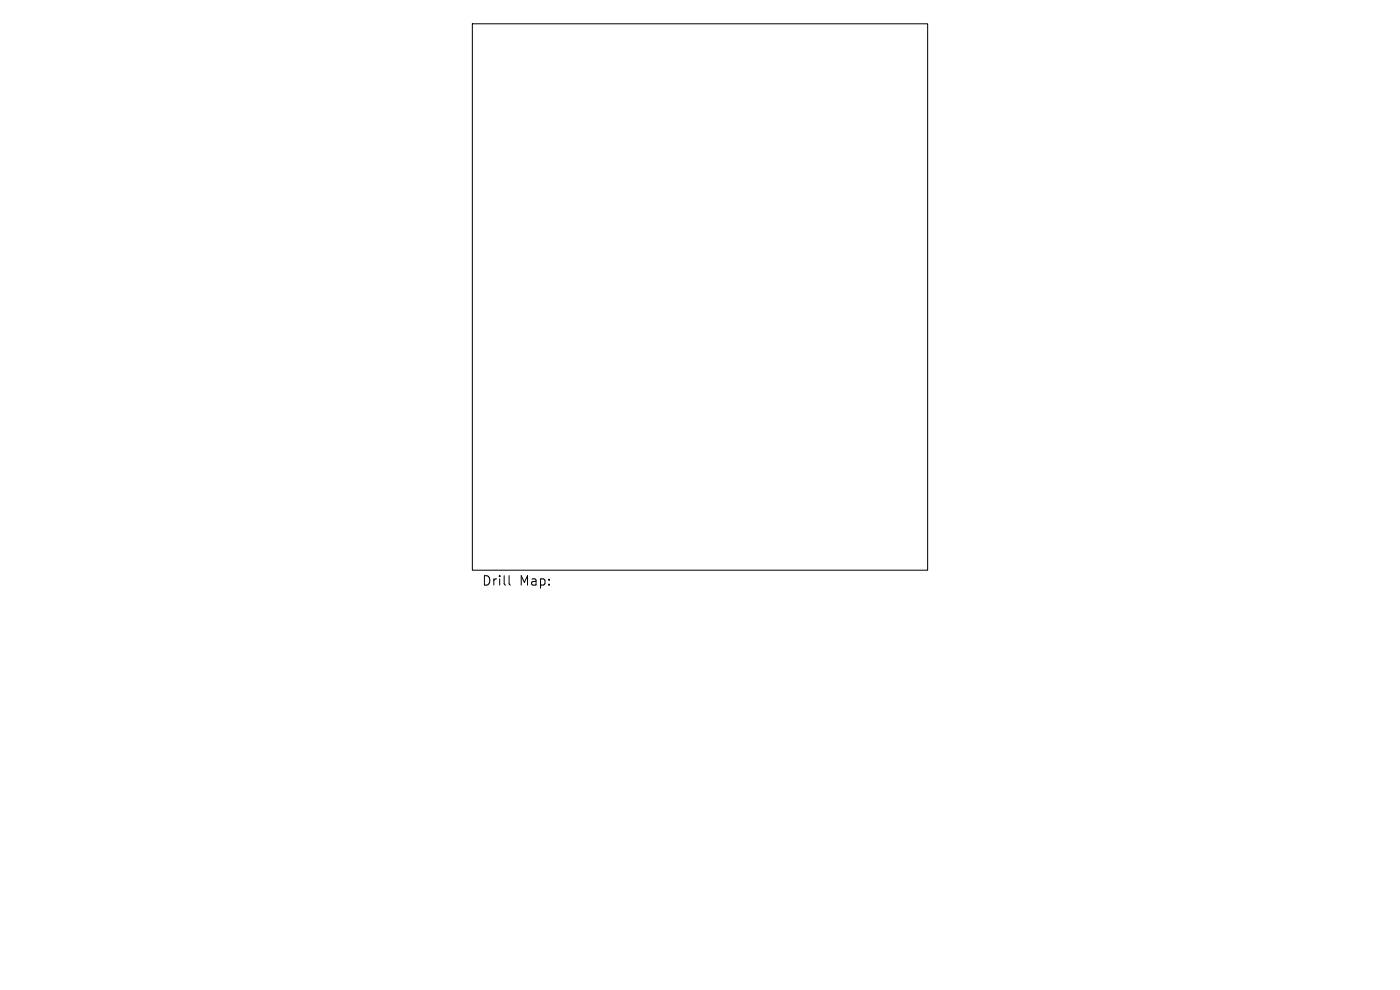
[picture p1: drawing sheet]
<svg xmlns="http://www.w3.org/2000/svg" width="297mm" height="210mm" viewBox="0 0 297 210" stroke-linecap="round" stroke-linejoin="round" font-family="sans-serif">
<defs><g id="words">
<g font-size="2.8">
<text x="102.2" y="124.5">Drill</text>
<text x="110.2" y="124.5">Map:</text>
</g>
</g></defs>
<path d="M100.2 5h96.6v116h-96.6zM108 122.1v1.7l.3 .3" fill="none" stroke="#000" stroke-width=".21"/>
<use href="#words"/>
</svg>
